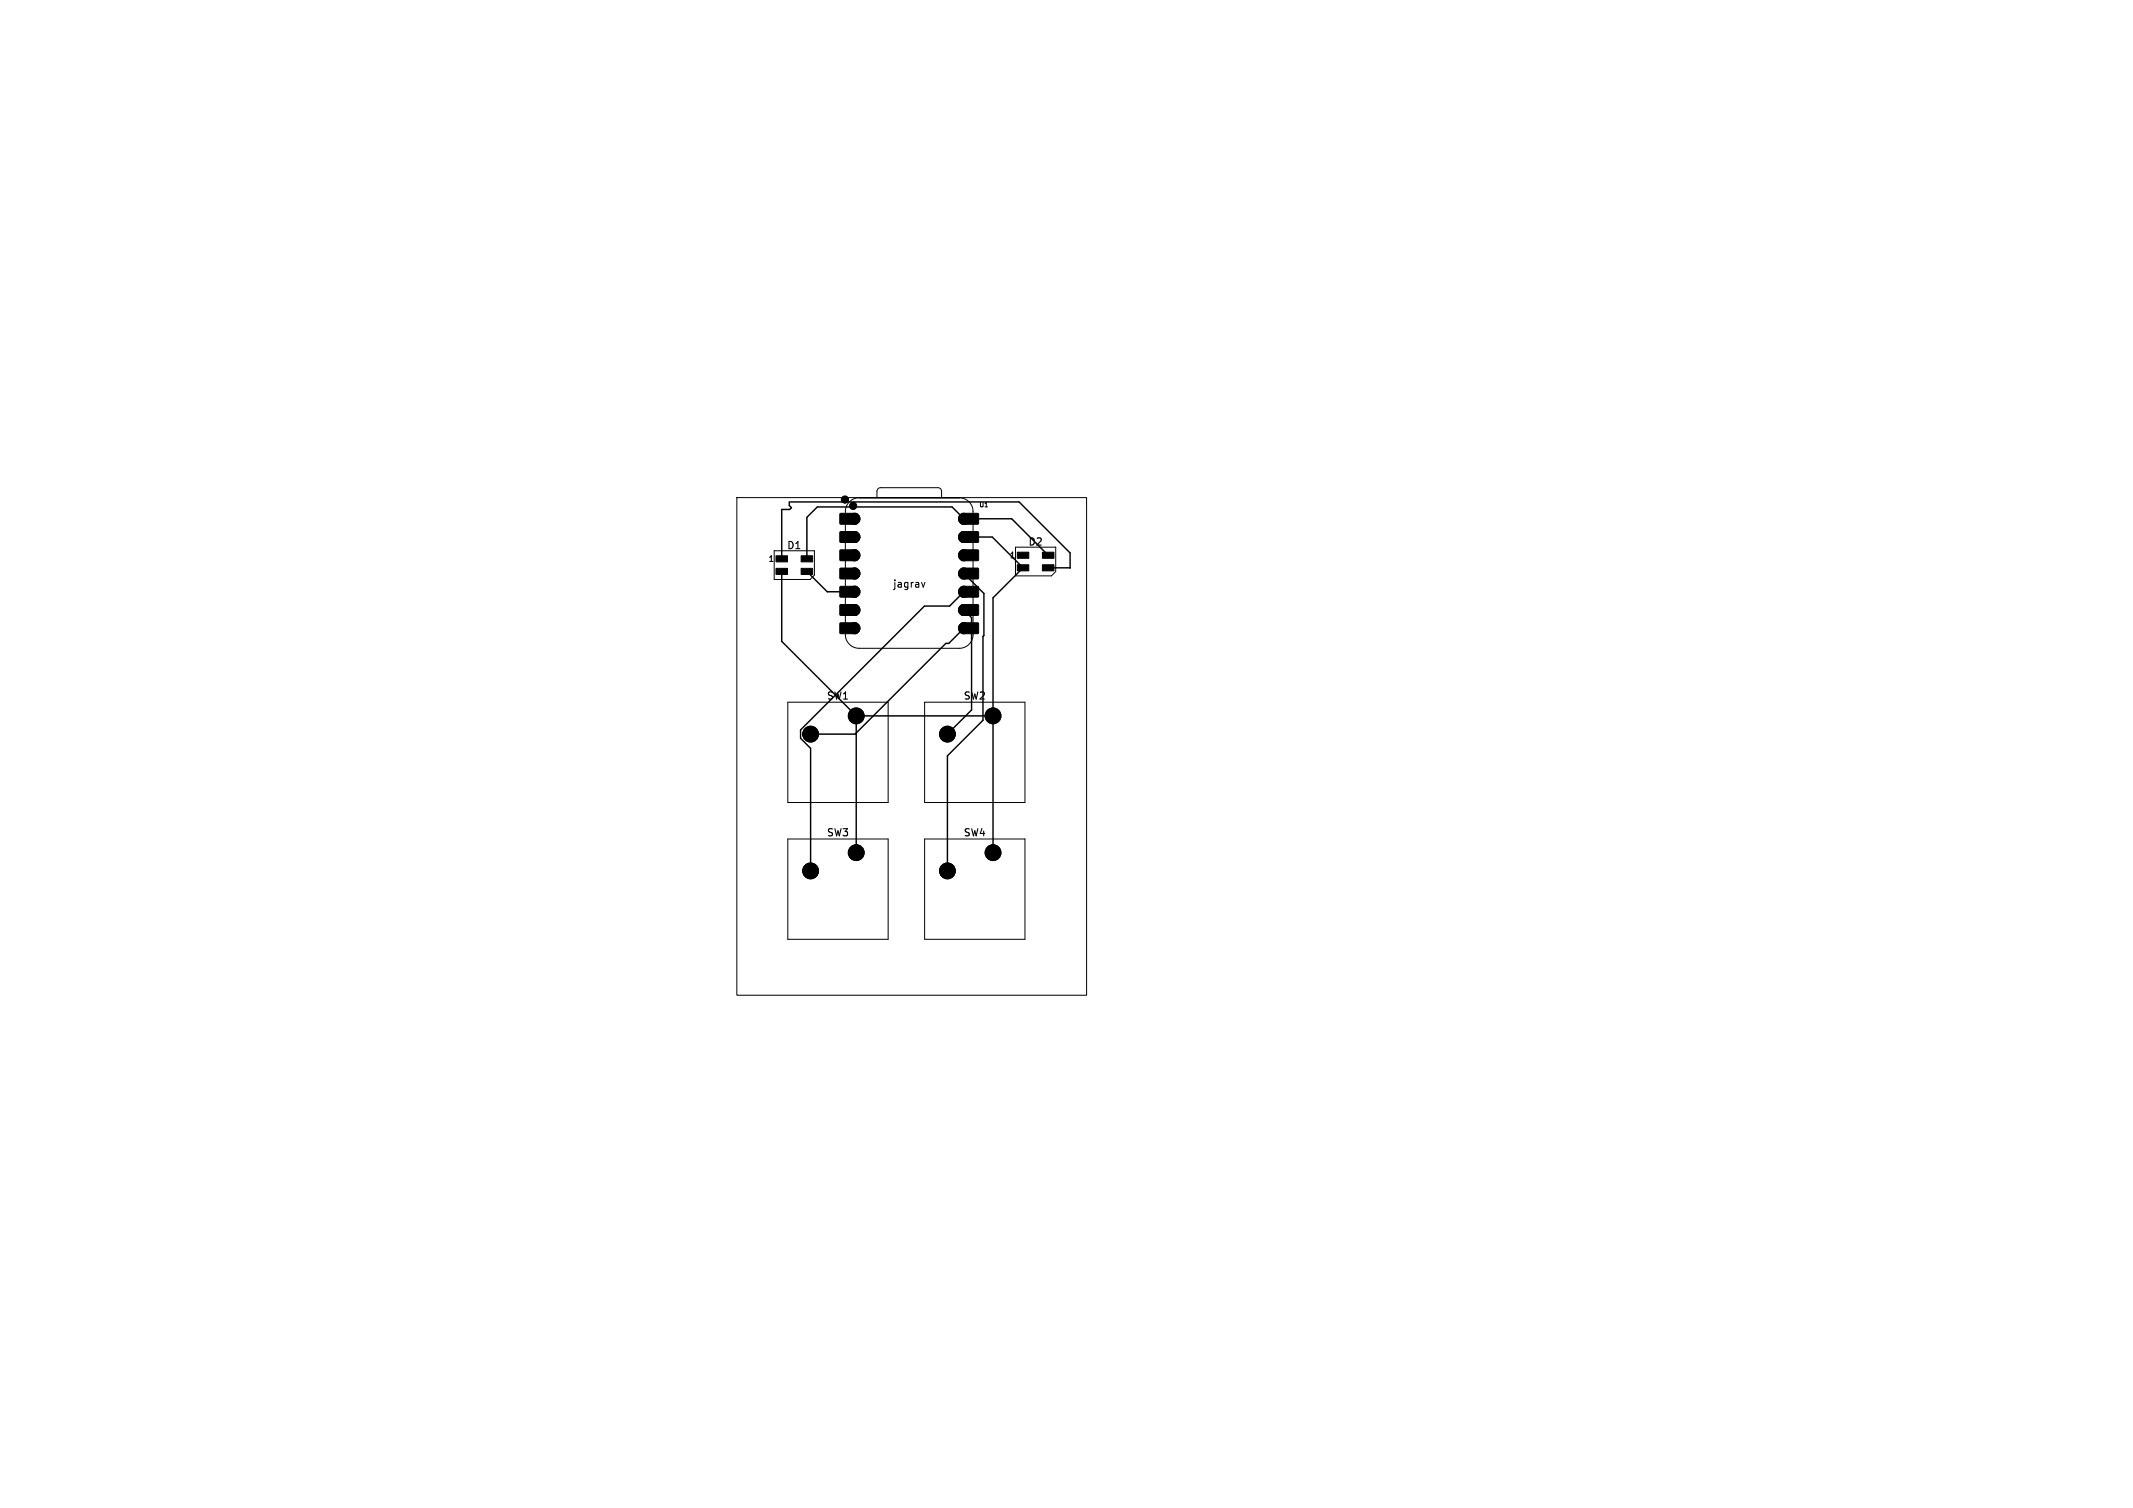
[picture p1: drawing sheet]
<svg xmlns="http://www.w3.org/2000/svg" width="297mm" height="210mm" viewBox="0 0 297 210" stroke-linecap="round" stroke-linejoin="round" font-family="sans-serif">
<defs><g id="words">
<g font-size="1.4">
<text x="109.5" y="76.7">D1</text>
<text x="143.1" y="76.2">D2</text>
<text x="124.3" y="81.9">jagrav</text>
<text x="115" y="97.6">SW1</text>
<text x="134.1" y="97.6">SW2</text>
<text x="115" y="116.7">SW3</text>
<text x="134.1" y="116.7">SW4</text>
</g>
<g font-size="1.1">
<text x="140.5" y="78">1</text>
<text x="106.9" y="78.5">1</text>
</g>
<text font-size=".9" x="136.3" y="70.8">U1</text>
</g></defs>
<g fill="#000" stroke="#000" stroke-width=".14">
<path d="M108.1 77.4h1.6v.9h-1.6zM111.6 77.4h1.5v.9h-1.5zM117 71.5h2.3l.1 .1-.1 1.3-.1 .1h-2.2l-.1-.1zM117 74.1l2.3-.1 .1 .2-.1 1.3-.1 .1-2.2-.1-.1-.1zM117 76.6h2.3l.1 .1-.1 1.3-.1 .1h-2.2l-.1-.2zM133.9 79.2l2.3-.1 .1 .2v1.2l-.2 .1h-2.2l-.1-.1zM133.9 76.6h2.3l.1 .1v1.3l-.2 .1h-2.2l-.1-.2zM133.9 74.1l2.3-.1 .1 .2v1.3l-.2 .1-2.2-.1-.1-.1zM133.9 71.5h2.3l.1 .1v1.3l-.2 .1h-2.2l-.1-.1zM141.6 76.9h1.6v.9h-1.6zM141.6 78.7h1.6v.8h-1.6zM145.1 78.7h1.6v.8h-1.6z"/>
<path d="M145.1 76.9h1.6v.9h-1.6zM108.1 79.2h1.6v.8h-1.6zM111.6 79.2h1.5v.8h-1.5zM117 79.2l2.3-.1 .1 .2-.1 1.2-.1 .1h-2.2l-.1-.1zM117 81.7h2.3l.1 .1-.1 1.3-.1 .1h-2.2l-.1-.2zM117 84.2h2.3l.1 .1-.1 1.3-.1 .1h-2.2l-.1-.1zM117 86.8l2.3-.1 .1 .2-.1 1.3-.1 .1-2.2-.1-.1-.1zM133.9 86.8l2.3-.1 .1 .2v1.3l-.2 .1-2.2-.1-.1-.1zM133.9 84.2h2.3l.1 .1v1.3l-.2 .1h-2.2l-.1-.1zM133.9 81.7h2.3l.1 .1v1.3l-.2 .1h-2.2l-.1-.2z"/>
<circle cx="117.7" cy="69.6" r=".5"/>
<circle cx="118.8" cy="70.4" r=".5"/>
<circle cx="119" cy="77.3" r=".76"/>
<circle cx="119" cy="72.2" r=".76"/>
<circle cx="119" cy="74.8" r=".76"/>
<circle cx="119" cy="79.9" r=".76"/>
<circle cx="134.2" cy="72.2" r=".76"/>
<circle cx="134.2" cy="79.9" r=".76"/>
<circle cx="134.2" cy="77.3" r=".76"/>
<circle cx="134.2" cy="74.8" r=".76"/>
<circle cx="119" cy="82.4" r=".76"/>
<circle cx="119" cy="84.9" r=".76"/>
<circle cx="119" cy="87.5" r=".76"/>
<circle cx="119.2" cy="99.7" r="1.1"/>
<circle cx="134.2" cy="82.4" r=".76"/>
<circle cx="134.2" cy="87.5" r=".76"/>
<circle cx="134.2" cy="84.9" r=".76"/>
<circle cx="138.3" cy="99.7" r="1.1"/>
<circle cx="112.9" cy="102.2" r="1.1"/>
<circle cx="119.2" cy="118.7" r="1.1"/>
<circle cx="131.9" cy="102.2" r="1.1"/>
<circle cx="138.3" cy="118.7" r="1.1"/>
<circle cx="112.9" cy="121.3" r="1.1"/>
<circle cx="131.9" cy="121.3" r="1.1"/>
</g>
<g fill="none" stroke="#000" stroke-width=".2">
<path d="M108.9 79.6v9.7l10.3 10.4M109.9 70v.4l.3 .3-.3 .3h-1v6.8M109.9 69.9h32l7.1 7.1v2.1M112.4 79.6l2.8 2.8h3.8M134.2 74.8h4l4.2 4.3-4.1 4.2v35.4M134.2 79.9l2.8 2.7v5.9l-.1 .1v11.7l-5 5v16M145.9 77.3l-5-5.1h-6.7l-1.6-1.6h-18.8l-1.4 1.5v5.7M145.9 79.1h3.1M149 79.1h.1M119.2 99.7h19.1M119.2 99.7v19M134.2 87.5l-2.1 2.1h-.4l-12.6 12.6h-6.2"/>
<path d="M134.2 84.9l1.1 1.1v12.9l-3.4 3.3M134.2 82.4l-2 2h-3.5l-17.2 17.3v1.1l1.4 1.4v17.1"/>
</g>
<path d="M102.6 69.3h48.7v69.3h-48.7zM107.8 76.7h5.6v3.4l-.6 .6h-5zM118.3 69.9a1.91 1.91 0 0 1 1.3-.6h14a1.91 1.91 0 0 1 1.9 1.9v17.2a1.91 1.91 0 0 1-1.9 1.9h-14a1.91 1.91 0 0 1-1.9-1.9v-17.2a1.91 1.91 0 0 1 .6-1.3zM122.1 69.3v-.9a.5 .5 0 0 1 .5-.5h8a.5 .5 0 0 1 .5 .5v.9M141.4 76.2h5.6v3.4l-.6 .6h-5zM109.7 97.8h14v14h-14zM128.7 97.8h14v14h-14zM128.8 81.1l-.2 .7M109.7 116.8h14v14h-14zM128.7 116.8h14v14h-14z" fill="none" stroke="#000" stroke-width=".14"/>
<use href="#words"/>
</svg>
